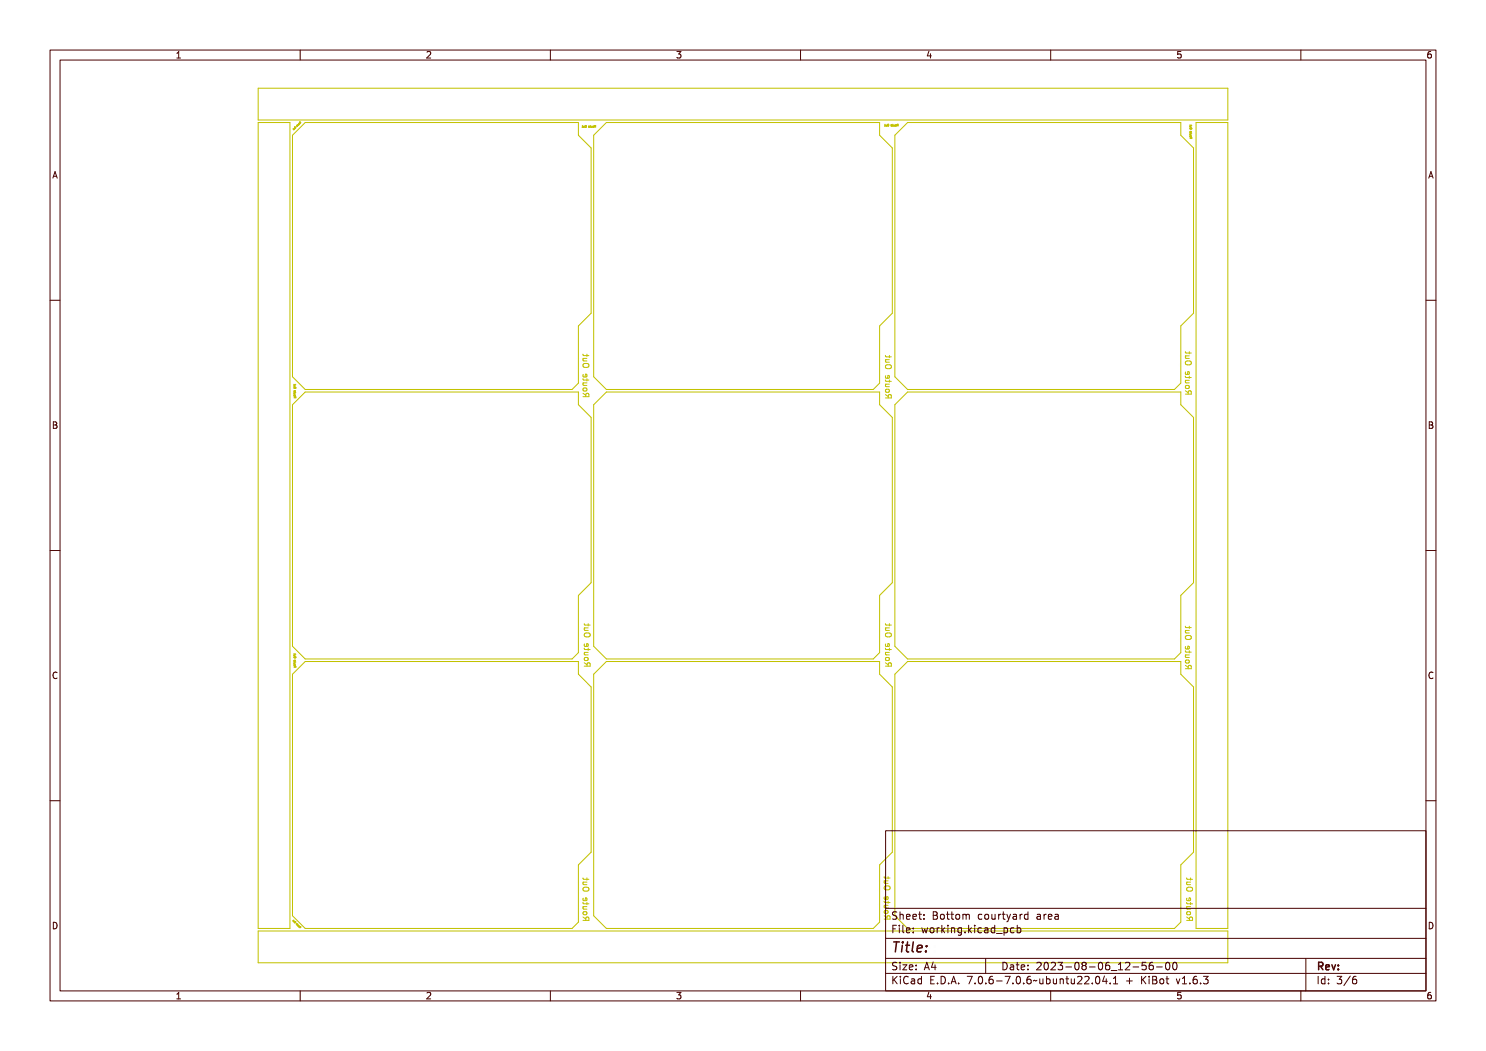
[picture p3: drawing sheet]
<svg xmlns="http://www.w3.org/2000/svg" width="297mm" height="210mm" viewBox="0 0 297 210" stroke-linecap="round" stroke-linejoin="round" font-family="sans-serif">
<defs><g id="words">
<text font-size="2.7" fill="#480000" x="178" y="190.3">Title:</text>
<g font-size="2" fill="#480000">
<text x="178" y="183.7">Sheet: Bottom courtyard area</text>
<text x="178" y="186.5">File: working.kicad_pcb</text>
<text x="178" y="193.9">Size: A4</text>
<text x="178" y="196.6">KiCad E.D.A. 7.0.6-7.0.6~ubuntu22.04.1 + KiBot v1.6.3</text>
<text x="200" y="193.9">Date: 2023-08-06_12-56-00</text>
<text x="263" y="196.6">Id: 3/6</text>
<text x="263" y="193.9">Rev:</text>
</g>
<g font-size="1.7" fill="#480000">
<text x="35" y="11.7">1</text>
<text x="85" y="11.7">2</text>
<text x="135" y="11.7">3</text>
<text x="185" y="11.7">4</text>
<text x="235" y="11.7">5</text>
<text x="285" y="11.7">6</text>
<text x="10.5" y="35.7">A</text>
<text x="285.5" y="35.7">A</text>
<text x="10.5" y="85.6">B</text>
<text x="285.5" y="85.6">B</text>
<text x="10.5" y="135.7">C</text>
<text x="285.5" y="135.7">C</text>
<text x="10.5" y="185.6">D</text>
<text x="285.5" y="185.6">D</text>
<text x="35" y="199.7">1</text>
<text x="85" y="199.7">2</text>
<text x="135" y="199.7">3</text>
<text x="185" y="199.7">4</text>
<text x="235" y="199.7">5</text>
<text x="285" y="199.7">6</text>
</g>
</g></defs>
<g fill="none" stroke="#c2c200" stroke-width=".2">
<path d="M51.6 17.6h193.8v6.4h-193.8zM51.6 24.5h6.4v161h-6.4zM58.6 25.7l.1 .3M58.7 25.7l-.1 .1M58.7 25.7l.2 .1M58.8 25.6l.1 .2M58.8 25.8h.1M58.9 25.8h.1M58.9 25.3v.2l.1 .1M58.9 25.3h.1M59 25.3l.1 .3M59.1 25.6h-.1"/>
<path d="M59.3 25.1h.1M59.4 25.1h.1M59.4 25.1h-.1M59.4 25.1v.2M59.4 24.9l.2 .2M59.5 24.9l-.1 .1M59.6 24.9l.1 .1M59.6 25.1h-.1M59.6 24.8l.1 .1M59.7 25h.1M59.7 24.9h.1M59.8 24.7h.1"/>
<path d="M59.8 24.7v.1M59.8 24.9l-.1 .1M59.8 24.8h.1M59.9 24.4l.1-.1 .2 .2M59.9 24.4h.1M59.9 24.4v.1M59.9 24.5h.1M59.9 24.7h.1M59.9 24.7v.1M60 24.5h.1M60 24.5v.1M60.1 24.4l-.1 .1"/>
<path d="M60.3 24.5l.2-.2v.1l-.1 .3v-.2zM60.4 24.4h.1zM60.6 24.8l.1-.1v.2l.1-.1-.1 .1zM60.9 24.9l.1 .1-.1 .1zM61 25.1h.1v.1l-.1-.1v.2zM61 24.5h54.6v2.5l2.5 2.6v33l-2.5 2.5v11.5l-1.3 1.2h-53.3l-2.5-2.5v-48.3zM61 25.1l.1 .1zM61.3 25.4h.2l-.2 .1zM61.4 25.6l.1-.1v.2l.1-.1-.1 .1zM61.7 25.7l.1 .1-.1 .1zM116.3 25.2h.2M116.4 25.1l-.1 .4"/>
<path d="M116.6 25.2v.3M116.6 25.4h.1M116.8 25.2v.2h-.2M117.6 25.3h.2M117.6 25.2h.2M117.6 25.2v.1M117.8 25.2v.1M117.8 25.3v.1h-.2M117.9 25.2h.1M117.9 25.5h.1M118 25.1l-.1 .4M118.2 25.2v.3"/>
<path d="M118.2 25.4h.1M118.3 25.2v.2h-.1M118.5 25.2v.2M118.5 25.4h.1M118.5 25.2h.2M118.5 25.4h.2M118.5 25.2h.1M118.7 25.2h.1M118.7 25.4h.1M118.7 25.2v.2M118.9 25.2l.2-.1v.4M118.9 25.2v.1"/>
<path d="M118.9 25.3h.2M119 25.3l-.2 .2M119.2 25.1l.2 .1 .1 .3-.2-.2-.1 .2zM119.2 25.2l.2 .1zM119.8 25.2l.1 .3 .1-.3v.3h-.2zM120.2 25.1l.1 .1-.1 .1 .1 .2h-.1zM120.4 25.3h.2v.1h-.1l.1 .1h-.2zM120.5 25.3h.1zM121.1 25.2v.3zM121.2 24.5h54.6v2.5l2.5 2.6v33l-2.5 2.5v11.5l-1.3 1.2h-53.3l-2.5-2.5v-48.3zM121.3 25.2l.1 .3 .1-.3v.3h-.2zM121.7 25.1l.1 .1-.1 .1 .1 .2h-.1z"/>
<path d="M176.8 24.9h.1M176.9 24.8l-.1 .4M177.1 24.9v.3M177.1 25.2h.1M177.2 25.2h.1M177.2 24.9v.3M178.1 25l.1 .1M178.1 25h.1M178.2 25h.1M178.2 25v.2h-.1M178.4 24.9h.1M178.4 24.8v.4"/>
<path d="M178.6 24.9v.3M178.6 25.2h.1M178.8 24.9v.3h-.2M179 25v.2M179 25.2h.1M179 25h.1M179.1 25h.1M179.1 25.2h.1M179.1 25v.2M179.3 25l.2-.2v.4M179.3 25h.1M179.3 25h.2"/>
<path d="M179.4 25l-.1 .2M179.6 24.9h.3v.3l-.2-.1-.1 .1zM179.7 24.9l.1 .1zM180.3 25l.1 .2 .1-.2v.2h-.2zM180.6 24.9l.2 .1h-.1l.1 .2h-.2zM180.9 25h.2v.1h-.2l.2 .1h-.2zM180.9 25l.2 .1zM181.4 24.5h54.6v2.5l2.5 2.6v33l-2.5 2.5v11.5l-1.3 1.2h-53.3l-2.5-2.5v-48.3zM181.6 24.9v.3zM181.8 25l.1 .2 .1-.2v.2h-.2zM182.1 24.9l.2 .1h-.1l.1 .2h-.2zM237.4 27.6l.4-.1-.2 .2 .2 .1h-.4z"/>
<path d="M237.5 25.8h.2zM237.5 27.6l.1 .1zM237.5 26.9h.3v.2h-.3l.2-.1zM237.5 26.6l.3 .1-.3 .1zM237.5 25.4h.3v.2h-.3l.2-.1zM237.5 25.1l.3 .1-.3 .1zM237.5 26.3h.2v.2l.1-.2v.2h-.2zM237.6 26.4v.1zM237.8 25l.4 .1M237.8 27.5l.2 .1M237.8 25h.1M237.8 25.6v.1"/>
<path d="M237.8 26.5v.1M237.8 26.9l.3 .1M237.8 26.6h.1M237.8 26.4h.1M237.8 25.7v.1M237.8 25.2h.3M237.8 27.2v.1M237.8 27.3h.1M237.8 25.2v.2h.3M237.8 26.3v.1M237.8 26.8v.1M237.8 26.6h.4"/>
<path d="M237.8 25.6h.4M237.8 25.6h.1M237.8 25.8h.4M237.9 27.3h.1M237.9 27.1h.1M237.9 27.1l-.1 .1M237.9 25.2h-.1M238 27.5v.2M238 26.2l.1 .1M238 26.2v.2M238 27.5h.2M238 27.5h.1"/>
<path d="M238 27.1l.1 .1M238.1 26.3v.1h-.3M238.1 27.2v.1M238.1 27.3h-.1M238.1 25v.1M238.1 26.5v.2M238.1 26.8h-.3M238.2 27.5h.1M238.2 27.5v.2h-.4M238.2 25.6h.1M238.2 25.6v.1M238.2 25.7v.1"/>
<path d="M239.1 24.5h6.3v161h-6.3zM58.4 79.4l.3-.1-.1 .2 .1 .1h-.4zM58.4 77.6h.3zM58.4 79.4l.1 .1zM58.4 78.7h.3v.2h-.3h.3zM58.4 78.4l.3 .1-.3 .2zM58.4 77.2h.3v.2h-.3l.3-.1zM58.4 76.9l.3 .1-.3 .1zM58.5 78.2l.1-.1v.2l.1-.2v.2l-.2 .1zM58.5 78.2l.1 .1zM58.8 79.3l.1 .1M58.8 79v.1l.2-.1"/>
<path d="M58.8 76.8h.1M58.8 77.5h.1M58.8 78.3v.1M58.8 78.7l.2 .1M58.8 78.6h.2M58.8 78.4h.1M58.8 78.2h.1M58.8 77.5v.1M58.8 77h.2M58.8 76.8l.3 .1M58.8 77.4l.3 .1v.1h-.3M58.8 79h.1"/>
<path d="M58.8 77.1v.1h.2M58.8 78.1v.1M58.8 78.6v.1M58.8 78.4h.3M58.8 78.2h.2M58.8 77.4v.1M58.8 78.6h.1M58.8 77v.1M58.8 78.9h.1M58.8 78.9v.1M58.9 78.9l.1 .1M59 79.3l-.1 .2"/>
<path d="M59 79.3h.1M59 79h.1M59 76.8v.1M59 78.2l-.1-.1v.1M59 78.3v.2M59 78.2h.1M59.1 79.3h.1M59.1 79.3v.2h-.3M115.3 78.9l.4-.1 .1 .2 .6-.3v.1l-.5 .4v.1h.5v.2h-1.2zM115.4 73.2a.54 .54 0 0 1 .7-.1 .54 .54 0 0 1 .1 .6 .62 .62 0 0 1-1-.4zM115.4 73.3a.51 .51 0 0 1 .5-.1 .51 .51 0 0 1 .3 .3 .51 .51 0 0 1-.5 .2 .51 .51 0 0 1-.3-.4zM115.4 79h.3l.1 .3h-.4z"/>
<path d="M115.5 76.9h.9l-.2 .1a.28 .28 0 0 1 .2 .4 .28 .28 0 0 1-.4 .2h-.5v-.2h.6l.2-.2-.2-.1-.6-.1zM115.5 76h.1v.3h.6l.2-.3v.3l-.2 .1h-.6l-.1 .3v-.3h-.2v-.1h.2zM115.5 72.2h.9l-.2 .1a.28 .28 0 0 1 .2 .4 .28 .28 0 0 1-.4 .1h-.5v-.1h.6l.2-.2-.2-.2h-.6zM115.5 71.2h.1v.4l.6-.1 .2-.3v.3l-.2 .2h-.6l-.1 .2v-.2h-.2v-.1h.2zM115.6 75.1l.4-.1v.6a.33 .33 0 0 0 .3-.2 .33 .33 0 0 0-.1-.4 .44 .44 0 0 1 .1 .6 .44 .44 0 0 1-.7 .1 .44 .44 0 0 1 0-.6zM115.7 75.2l.2-.1v.5l-.3-.2zM115.7 78l.5 .1a.29 .29 0 0 1-.3 .3 .29 .29 0 0 1-.2-.4zM116.5 76.5h.8M116.5 71.6h.8M116.5 79.3h1.2l-.1-.7-.5 .1v.6M116.5 70.8l.2 .3h1M116.5 75.7l.2 .2h1"/>
<path d="M116.5 78.6l.6 .4M116.6 74.8l-.1 .4 .2 .1h.6v-.5h-.3l-.1 .5M116.6 76.5v.5h.7M116.6 71.6v.5h.7M116.6 77.6h.6l.1 .4-.7 .1-.1-.2zM116.7 72.7l.6-.1a.39 .39 0 0 1 .4 .4 .39 .39 0 0 1-.4 .4h-.4a.4 .4 0 0 1-.4-.3 .4 .4 0 0 1 .2-.4zM117.3 70.8v.4M117.3 75.7v.4M175.8 79.1h.3l.2 .2 .5-.4v.2l-.5 .3v.2h.5v.1h-1.1zM175.8 73.4a.54 .54 0 0 1 .7-.1 .54 .54 0 0 1 .2 .7 .62 .62 0 0 1-1-.5zM175.8 73.6a.51 .51 0 0 1 .5-.2 .51 .51 0 0 1 .4 .4 .51 .51 0 0 1-.5 .2 .51 .51 0 0 1-.4-.4zM175.9 79.3h.3v.3h-.4z"/>
<path d="M176 77.2h.8l-.1 .1a.28 .28 0 0 1 .1 .3 .28 .28 0 0 1-.3 .2h-.5v-.1h.6l.1-.2-.1-.2h-.6zM176 76.2h.1v.3h.5l.2-.3v.3l-.1 .2h-.6l-.1 .2v-.2h-.3v-.2h.3zM176 72.4h.8l-.1 .2a.28 .28 0 0 1 .1 .3 .28 .28 0 0 1-.3 .2h-.5v-.2h.6l.1-.1-.1-.2h-.6zM176 71.5h.1v.3h.5l.2-.3v.3l-.1 .1h-.6l-.1 .3v-.3h-.3v-.1h.3zM176 75.3l.4-.1v.6a.33 .33 0 0 0 .3-.2 .33 .33 0 0 0-.1-.4 .44 .44 0 0 1 .1 .7 .44 .44 0 0 1-.6 0 .44 .44 0 0 1-.1-.6zM176.1 75.4h.2v.4l-.2-.1zM176.1 78.3h.6a.29 .29 0 0 1-.3 .4 .29 .29 0 0 1-.3-.4zM177 78.8l.5 .4M177 79.5h1.2l-.2-.6-.4 .1-.1 .5M177 71l.1 .3h1.1M177 75.9l.1 .3h1.1M177 76.8h.8"/>
<path d="M177 71.9h.8M177 73l.8-.1a.39 .39 0 0 1 .4 .4 .39 .39 0 0 1-.4 .4h-.4a.39 .39 0 0 1-.4-.2 .39 .39 0 0 1 0-.5zM177 77.9l.5-.1 .3 .4-.3 .2h-.3l-.2-.2zM177 75.1v.3l.1 .2 .6-.1v-.4l-.2-.1-.1 .6M177.1 71.9l-.1 .4 .8 .1M177.1 76.8l-.1 .4 .8 .1M177.8 71v.5M177.8 75.9v.5M235.7 78.4l.4-.1 .1 .2 .6-.4v.2l-.5 .4v.1h.5v.2h-1.2zM235.7 72.7a.54 .54 0 0 1 .8-.2 .54 .54 0 0 1 .1 .7 .62 .62 0 0 1-1-.4zM235.8 72.8a.51 .51 0 0 1 .5-.1 .51 .51 0 0 1 .3 .3 .51 .51 0 0 1-.5 .2 .51 .51 0 0 1-.3-.4zM235.8 78.5h.3l.1 .3h-.5z"/>
<path d="M235.9 76.4h.9l-.2 .1a.28 .28 0 0 1 .2 .4 .28 .28 0 0 1-.4 .2h-.5v-.2h.6l.2-.2-.2-.2h-.6zM235.9 75.5h.1v.3h.6l.2-.3v.3l-.2 .1h-.6l-.1 .3v-.3h-.2v-.1h.2zM235.9 71.7h.9l-.2 .1a.28 .28 0 0 1 .2 .3 .28 .28 0 0 1-.4 .2h-.5v-.1h.6l.2-.2-.2-.2h-.6zM235.9 70.7h.1v.3h.6l.2-.3v.3l-.2 .2h-.6l-.1 .2v-.2h-.2v-.2h.2zM236 74.5h.4v.6a.33 .33 0 0 0 .3-.3 .33 .33 0 0 0-.1-.3 .44 .44 0 0 1 .1 .6 .44 .44 0 0 1-.7 .1 .44 .44 0 0 1 0-.7zM236.1 74.6h.2v.5l-.3-.2zM236.1 77.5l.5 .1a.29 .29 0 0 1-.3 .3 .29 .29 0 0 1-.2-.4zM236.9 78.1l.6 .4M236.9 78.8h1.2l-.1-.7-.5 .1v.6M236.9 70.3l.2 .2h1M236.9 75.2l.2 .2h1M236.9 76h.8"/>
<path d="M236.9 71.1h.8M237 72.3l.7-.2a.39 .39 0 0 1 .4 .4 .39 .39 0 0 1-.4 .4h-.4a.39 .39 0 0 1-.4-.2 .39 .39 0 0 1 .1-.4zM237 77.1l.5-.1 .2 .4-.2 .2h-.4l-.2-.2zM237 74.3l-.1 .3 .2 .2h.5v-.5h-.2l-.1 .5M237 71.1v.5h.7M237 76v.4l.7 .1M237.7 70.3v.4M237.7 75.2v.4M58.5 80.9l2.5-2.6h54.6v2.6l2.5 2.5v33l-2.5 2.6v11.4l-1.3 1.3h-53.3l-2.5-2.6zM118.7 80.9l2.5-2.6h54.6v2.6l2.5 2.5v33l-2.5 2.6v11.4l-1.3 1.3h-53.3l-2.5-2.6zM178.9 80.9l2.5-2.6h54.6v2.6l2.5 2.5v33l-2.5 2.6v11.4l-1.3 1.3h-53.3l-2.5-2.6zM58.4 133.2l.3-.1-.1 .2 .1 .1h-.4z"/>
<path d="M58.4 131.5h.3zM58.4 133.3l.1 .1zM58.4 132.6h.3v.2h-.3l.3-.1zM58.4 132.3l.3 .1-.3 .1zM58.4 131.1h.3v.1l-.3 .1 .3-.1zM58.4 130.8l.3 .1-.3 .1zM58.5 132h.1v.2l.1-.2v.1l-.2 .1zM58.5 132l.1 .2zM58.8 130.6l.3 .1M58.8 132.2h.1M58.8 133.1l.1 .2M58.8 132.5h.2"/>
<path d="M58.8 132.2l.3 .1M58.8 130.9h.2M58.8 131.9v.2h.2v-.2l-.1 .2M58.8 130.9v.1l.2 .1M58.8 132.5v.1h.2M58.8 133v-.2h.2v.2M58.8 133h.1M58.8 132.5h.1M58.8 130.9h.1M59 133.2l-.1 .1M59 133.1h.1M59 133.1v.1"/>
<path d="M59 133h-.1M59 130.6v.2M59 132.2v.1M59.1 133.1v.1M59.1 133.2v.1h-.3M61 132.2h54.6v2.5l2.5 2.6v33l-2.5 2.5v11.5l-1.3 1.2h-53.3l-2.5-2.5v-48.3zM115.6 132.7l.3-.1 .2 .3 .5-.4v.2l-.5 .3v.2h.5v.1h-1.1zM115.6 127a.54 .54 0 0 1 .7-.1 .54 .54 0 0 1 .2 .7 .62 .62 0 0 1-1-.5zM115.6 127.2a.51 .51 0 0 1 .5-.2 .51 .51 0 0 1 .4 .4 .51 .51 0 0 1-.5 .2 .51 .51 0 0 1-.4-.4zM115.7 132.9h.3v.3h-.4zM115.8 130.7h.8l-.1 .2a.28 .28 0 0 1 .1 .3 .28 .28 0 0 1-.3 .2h-.5v-.1h.6l.1-.2-.1-.2h-.6zM115.8 129.8h.1v.3h.5l.2-.3v.3l-.1 .2h-.6l-.1 .2v-.2h-.3v-.2h.3z"/>
<path d="M115.8 126h.8l-.1 .2a.28 .28 0 0 1 .1 .3 .28 .28 0 0 1-.3 .2h-.5v-.2h.6l.1-.1-.1-.2h-.6zM115.8 125.1h.1v.3h.5l.2-.3v.3l-.1 .1h-.6l-.1 .3v-.3h-.3v-.1h.3zM115.9 128.9l.3-.1v.6a.33 .33 0 0 0 .3-.2 .33 .33 0 0 0-.1-.4 .44 .44 0 0 1 .1 .7 .44 .44 0 0 1-.6 0 .44 .44 0 0 1 0-.6zM115.9 129l.2-.1v.5l-.2-.1zM115.9 131.9h.6a.29 .29 0 0 1-.3 .4 .29 .29 0 0 1-.3-.4zM116.8 133.1h1.2l-.2-.6h-.4l-.1 .6M116.8 132.4l.5 .4M116.8 124.6l.1 .3h1.1M116.8 129.5l.1 .3h1.1M116.8 130.4h.8M116.8 125.5h.8M116.8 128.7v.3l.1 .2 .6-.1v-.4l-.2-.1-.1 .6"/>
<path d="M116.9 130.4l-.1 .4 .8 .1M116.9 131.4h.5l.1 .5h-.6l-.1-.1zM116.9 125.5l-.1 .4 .8 .1M116.9 126.5h.7a.39 .39 0 0 1 .4 .4 .39 .39 0 0 1-.4 .4h-.4a.4 .4 0 0 1-.4-.3 .4 .4 0 0 1 .1-.5zM117.6 124.6v.5M117.6 129.5v.5M118.7 134.7l2.5-2.5h54.6v2.5l2.5 2.6v33l-2.5 2.5v11.5l-1.3 1.2h-53.3l-2.5-2.5zM175.8 132.7l.3-.1 .2 .3 .5-.4v.2l-.5 .3v.2h.5v.1h-1.1zM175.8 127a.54 .54 0 0 1 .7-.1 .54 .54 0 0 1 .2 .7 .62 .62 0 0 1-1-.5zM175.8 127.2a.51 .51 0 0 1 .5-.2 .51 .51 0 0 1 .4 .4 .51 .51 0 0 1-.5 .2 .51 .51 0 0 1-.4-.4zM175.9 132.9h.3v.3h-.4zM176 130.7h.8l-.1 .2a.28 .28 0 0 1 .1 .3 .28 .28 0 0 1-.3 .2h-.5v-.1h.6l.1-.2-.1-.2h-.6z"/>
<path d="M176 129.8h.1v.3h.5l.2-.3v.3l-.1 .2h-.6l-.1 .2v-.2h-.3v-.2h.3zM176 126h.8l-.1 .2a.28 .28 0 0 1 .1 .3 .28 .28 0 0 1-.3 .2h-.5v-.2h.6l.1-.1-.1-.2h-.6zM176 125.1h.1v.3h.5l.2-.3v.3l-.1 .1h-.6l-.1 .3v-.3h-.3v-.1h.3zM176 128.9l.4-.1v.6a.33 .33 0 0 0 .3-.2 .33 .33 0 0 0-.1-.4 .44 .44 0 0 1 .1 .7 .44 .44 0 0 1-.6 0 .44 .44 0 0 1-.1-.6zM176.1 129l.2-.1v.5l-.2-.1zM176.1 131.9h.6a.29 .29 0 0 1-.3 .4 .29 .29 0 0 1-.3-.4zM177 133.1h1.2l-.2-.6h-.4l-.1 .6M177 124.6l.1 .3h1.1M177 129.5l.1 .3h1.1M177 130.4h.8M177 125.5h.8M177 132.4l.5 .4"/>
<path d="M177 126.6l.8-.1a.39 .39 0 0 1 .4 .4 .39 .39 0 0 1-.4 .4h-.4a.39 .39 0 0 1-.4-.2 .39 .39 0 0 1 0-.5zM177 128.7v.3l.1 .2 .6-.1v-.4l-.2-.1-.1 .6M177 131.5l.5-.1 .3 .4-.3 .2h-.3l-.2-.2zM177.1 125.5l-.1 .4 .8 .1M177.1 130.4l-.1 .4 .8 .1M177.8 124.6v.5M177.8 129.5v.5M178.9 134.7l2.5-2.5h54.6v2.5l2.5 2.6v33l-2.5 2.5v11.5l-1.3 1.2h-53.3l-2.5-2.5zM235.7 133.2h.4l.1 .2 .6-.4v.2l-.5 .3v.2h.5v.1h-1.2zM235.7 127.5a.54 .54 0 0 1 .8-.1 .54 .54 0 0 1 .1 .7 .62 .62 0 0 1-1-.5zM235.8 127.7a.51 .51 0 0 1 .5-.2 .51 .51 0 0 1 .3 .4 .51 .51 0 0 1-.5 .2 .51 .51 0 0 1-.3-.4zM235.8 133.4h.3l.1 .3h-.5z"/>
<path d="M235.9 131.3h.9l-.2 .1a.28 .28 0 0 1 .2 .3 .28 .28 0 0 1-.4 .2h-.5v-.1h.6l.2-.2-.2-.2h-.6zM235.9 130.3h.1v.3h.6l.2-.3v.3l-.2 .2h-.6l-.1 .2v-.2h-.2v-.2h.2zM235.9 126.5h.9l-.2 .2a.28 .28 0 0 1 .2 .3 .28 .28 0 0 1-.4 .2h-.5v-.2h.6l.2-.1-.2-.2h-.6zM235.9 125.6h.1v.3h.6l.2-.3v.3l-.2 .1-.6 .1-.1 .2v-.2h-.2v-.2h.2zM236 129.4l.4-.1v.6a.33 .33 0 0 0 .3-.2 .33 .33 0 0 0-.1-.4 .44 .44 0 0 1 .1 .7 .44 .44 0 0 1-.7 0 .44 .44 0 0 1 0-.6zM236.1 129.5h.2v.4l-.3-.1zM236.1 132.4h.5a.29 .29 0 0 1-.3 .4 .29 .29 0 0 1-.2-.4zM236.9 133.6h1.2l-.1-.6-.5 .1v.5M236.9 125.1l.2 .3h1M236.9 130l.2 .3h1M236.9 132.9l.6 .4M236.9 130.9h.8"/>
<path d="M236.9 126h.8M237 127.2l.7-.2a.39 .39 0 0 1 .4 .4 .39 .39 0 0 1-.4 .4h-.4a.39 .39 0 0 1-.4-.2 .39 .39 0 0 1 .1-.4zM237 129.2l-.1 .3 .2 .2 .5-.1v-.4l-.2-.1-.1 .6M237 132l.5-.1 .2 .4-.2 .2h-.4l-.2-.2zM237 126v.4l.7 .1M237 130.9v.4l.7 .1M237.7 125.1v.5M237.7 130v.5M115.4 177.8a.54 .54 0 0 1 .7-.1 .54 .54 0 0 1 .1 .7 .62 .62 0 0 1-1-.5zM115.4 178a.51 .51 0 0 1 .5-.2 .51 .51 0 0 1 .3 .4 .51 .51 0 0 1-.5 .2 .51 .51 0 0 1-.3-.4zM115.5 176.8h.9l-.2 .2a.28 .28 0 0 1 .2 .3 .28 .28 0 0 1-.4 .2h-.5v-.2h.6l.2-.1-.2-.2h-.6zM115.5 175.9h.1v.3h.6l.2-.3v.3l-.2 .1h-.6l-.1 .3v-.3h-.2v-.1h.2z"/>
<path d="M115.6 179.7l.4-.1v.6a.33 .33 0 0 0 .3-.2 .33 .33 0 0 0-.1-.4 .44 .44 0 0 1 .1 .7 .44 .44 0 0 1-.7 0 .44 .44 0 0 1 0-.6zM115.7 179.8l.2-.1v.5l-.3-.1zM116.5 176.3h.8M116.5 175.4l.2 .3h1M116.6 179.5l-.1 .3 .2 .2 .6-.1v-.4l-.3-.1-.1 .6M116.6 177.4l.7-.1a.39 .39 0 0 1 .4 .4 .39 .39 0 0 1-.4 .4h-.4a.39 .39 0 0 1-.3-.2 .39 .39 0 0 1 0-.5zM116.6 176.3v.4l.7 .1M117.3 175.4v.5M175.5 177.6a.54 .54 0 0 1 .8-.2 .54 .54 0 0 1 .1 .7 .62 .62 0 0 1-1-.4zM175.6 177.7a.51 .51 0 0 1 .5-.1 .51 .51 0 0 1 .3 .3 .51 .51 0 0 1-.5 .2 .51 .51 0 0 1-.3-.4zM175.7 176.6h.9l-.2 .1a.28 .28 0 0 1 .2 .3 .28 .28 0 0 1-.4 .2h-.5v-.1h.6l.2-.2-.2-.2h-.6zM175.7 175.6h.1v.3h.6l.2-.3v.3l-.2 .2h-.6l-.1 .2v-.2h-.2v-.2h.2z"/>
<path d="M175.8 179.4h.4v.6a.33 .33 0 0 0 .3-.3 .33 .33 0 0 0-.1-.3 .44 .44 0 0 1 .1 .6 .44 .44 0 0 1-.7 .1 .44 .44 0 0 1 0-.7zM175.9 179.6l.2-.1v.5l-.3-.2zM176.7 175.2l.2 .2h1M176.7 176h.8M176.8 177.2l.7-.2a.39 .39 0 0 1 .4 .4 .39 .39 0 0 1-.4 .4h-.4a.39 .39 0 0 1-.3-.2 .39 .39 0 0 1 0-.4zM176.8 179.2l-.1 .4 .2 .1h.5v-.5h-.2l-.1 .5M176.8 176v.5h.7M177.5 175.2v.4M236 177.8a.54 .54 0 0 1 .7-.1 .54 .54 0 0 1 .2 .7 .62 .62 0 0 1-1-.5zM236 178a.51 .51 0 0 1 .5-.2 .51 .51 0 0 1 .4 .4 .51 .51 0 0 1-.5 .2 .51 .51 0 0 1-.4-.4zM236.2 176.8h.8l-.1 .2a.28 .28 0 0 1 .1 .3 .28 .28 0 0 1-.3 .2h-.5v-.2h.6l.1-.1-.1-.2h-.6zM236.2 175.9h.1v.3h.5l.2-.3v.3l-.1 .1h-.6l-.1 .3v-.3h-.3v-.1h.3z"/>
<path d="M236.2 179.7l.4-.1v.6a.33 .33 0 0 0 .3-.2 .33 .33 0 0 0-.1-.4 .44 .44 0 0 1 .1 .7 .44 .44 0 0 1-.6 0 .44 .44 0 0 1-.1-.6zM236.3 179.8l.2-.1v.5l-.2-.1zM237.2 175.4l.1 .3h1.1M237.2 176.3h.8M237.2 177.4l.8-.1a.39 .39 0 0 1 .4 .4 .39 .39 0 0 1-.4 .4h-.4a.39 .39 0 0 1-.4-.2 .39 .39 0 0 1 0-.5zM237.2 179.5v.3l.1 .2 .6-.1v-.4l-.2-.1-.1 .6M237.3 176.3l-.1 .4 .8 .1M238 175.4v.5M51.6 186h193.8v6.4h-193.8zM58.5 184h.1M58.6 184h.1M58.6 183.9h.1"/>
<path d="M58.7 184.1h.1M58.8 183.8l-.2 .2M58.8 184l-.1 .1M58.9 184.1h-.2M58.9 184.4h.1M59.2 184.7h.1M59.3 184.7v.1M59.3 184.6v.1M59.3 184.6h.1M59.3 184.8h.1M59.4 184.6h.1M59.4 184.6l-.1 .2"/>
<path d="M59.5 184.7v.1M59.5 185h.1M59.6 184.7l-.2 .1M59.6 184.8l-.1 .2M59.7 184.9l-.1 .1M59.7 185v.2M59.7 185.2h.1M59.8 185h.1M59.8 185h-.1M59.8 185.3l.3 .1h-.1v.1zM59.8 185l.1 .1M59.9 185.1h.1"/>
<path d="M59.9 185.1l-.1 .1M59.9 185.3v.1zM60 185.2h.1M60 185.2v.1M60 185.3h-.2M60.1 185.2h.1l-.2 .2M60.2 185l.2 .1-.1-.2 .1 .2-.1 .1zM60.4 184.8l.2 .1h-.2zM60.6 184.6l.1 .2h-.1zM60.7 184.7h.1M60.8 184.3l.2 .2zM61 184.2l.2 .1-.1-.2 .1 .2-.1 .1z"/>
<path d="M61.2 184l.2 .1h-.2zM115.3 183.5l.4-.1 .1 .3 .6-.4v.2l-.5 .3v.2h.5v.1h-1.2zM115.4 183.7h.3l.1 .3h-.4zM115.5 181.5h.9l-.2 .2a.28 .28 0 0 1 .2 .3 .28 .28 0 0 1-.4 .2h-.5v-.1h.6l.2-.2-.2-.2h-.6zM115.5 180.6h.1v.3h.6l.2-.3v.3l-.2 .2h-.6l-.1 .2v-.2h-.2v-.2h.2zM115.7 182.7h.5a.29 .29 0 0 1-.3 .4 .29 .29 0 0 1-.2-.4zM116.5 183.9h1.2l-.1-.6h-.5v.6M116.5 181.2h.8M116.5 180.3l.2 .3h1M116.5 183.2l.6 .4M116.6 182.3l.5-.1 .2 .4-.2 .2h-.4l-.2-.2zM116.6 181.2v.4l.7 .1"/>
<path d="M117.3 180.3v.5M175.5 183.3l.4-.1 .1 .2 .6-.4v.2l-.5 .4v.1h.5v.2h-1.2zM175.6 183.4h.3l.1 .3h-.5zM175.7 181.3h.9l-.2 .1a.28 .28 0 0 1 .2 .4 .28 .28 0 0 1-.4 .2h-.5v-.2h.6l.2-.2-.2-.2h-.6zM175.7 180.4h.1v.3h.6l.2-.3v.3l-.2 .1h-.6l-.1 .3v-.3h-.2v-.1h.2zM175.9 182.4l.5 .1a.29 .29 0 0 1-.3 .3 .29 .29 0 0 1-.2-.4zM176.7 183l.6 .4M176.7 183.7h1.2M176.7 180.1l.2 .2h1M176.7 180.9h.8M176.8 180.9v.5h.7M177.4 182l-.5-.1-.2 .2 .2 .4 .5-.1"/>
<path d="M177.5 183l-.2 .2v.5M177.5 180.1v.4M236 183.5l.3-.1 .2 .3 .5-.4v.2l-.5 .3v.2h.5v.1h-1.1zM236.1 183.7h.3v.3h-.4zM236.2 181.5h.8l-.1 .2a.28 .28 0 0 1 .1 .3 .28 .28 0 0 1-.3 .2h-.5v-.1h.6l.1-.2-.1-.2h-.6zM236.2 180.6h.1v.3h.5l.2-.3v.3l-.1 .2h-.6l-.1 .2v-.2h-.3v-.2h.3zM236.3 182.7h.6a.29 .29 0 0 1-.3 .4 .29 .29 0 0 1-.3-.4zM237.2 183.2l.5 .4M237.2 183.9h1.2l-.2-.6h-.4l-.1 .6M237.2 180.3l.1 .3h1.1M237.2 181.2h.8M237.2 182.3l.5-.1 .3 .4-.3 .2h-.3l-.2-.2z"/>
<path d="M237.3 181.2l-.1 .4 .8 .1M238 180.3v.5"/>
<circle cx="60.6" cy="24.6" r=".11"/>
<circle cx="60.6" cy="24.7" r=".07"/>
<circle cx="61.3" cy="25.4" r=".13"/>
<circle cx="117" cy="25.3" r=".18"/>
<circle cx="119.6" cy="25.4" r=".14"/>
<circle cx="119.6" cy="25.4" r=".1"/>
<circle cx="121.1" cy="25.3" r=".17"/>
<circle cx="177.5" cy="25" r=".18"/>
<circle cx="180.1" cy="25.1" r=".14"/>
<circle cx="180.1" cy="25.1" r=".1"/>
<circle cx="181.5" cy="25.1" r=".17"/>
<circle cx="237.6" cy="25.9" r=".17"/>
<circle cx="237.6" cy="27.3" r=".1"/>
<circle cx="237.6" cy="27.3" r=".14"/>
<circle cx="58.5" cy="77.7" r=".17"/>
<circle cx="58.6" cy="79.1" r=".1"/>
<circle cx="58.6" cy="79.2" r=".14"/>
<circle cx="115.9" cy="78.2" r=".43"/>
<circle cx="176.4" cy="78.5" r=".43"/>
<circle cx="236.3" cy="77.7" r=".43"/>
<circle cx="58.5" cy="131.5" r=".17"/>
<circle cx="58.6" cy="133" r=".1"/>
<circle cx="58.6" cy="133" r=".14"/>
<circle cx="59" cy="131.3" r=".18"/>
<circle cx="116.2" cy="132.1" r=".43"/>
<circle cx="176.4" cy="132.1" r=".43"/>
<circle cx="236.3" cy="132.6" r=".43"/>
<circle cx="59" cy="184.3" r=".13"/>
<circle cx="60.1" cy="185.2" r=".11"/>
<circle cx="60.2" cy="185.2" r=".07"/>
<circle cx="60.9" cy="184.4" r=".13"/>
<circle cx="115.9" cy="182.9" r=".43"/>
<circle cx="176.1" cy="182.6" r=".43"/>
<circle cx="236.6" cy="182.9" r=".43"/>
</g>
<g fill="none" stroke="#480000" stroke-width=".2">
<path d="M10 10h277v190h-277zM12 12h273v186h-273zM60 10v2M110 10v2M160 10v2M210 10v2M260 10v2M10 60h2M285 60h2M10 110h2M285 110h2M10 160h2"/>
<path d="M285 160h2M177 166h108v32h-108zM60 198v2M110 198v2M160 198v2M177 181.5h108M177 187.5h108M177 191.5h108M177 194.5h108M178.1 195.2h.2v.6l.6-.6h.3l-.6 .6 .6 .8h-.2l-.5-.7-.2 .2v.5h-.2zM178.2 185h.9v.2h-.7v.4h.6v.2h-.6v.7h-.2zM178.3 182.4l.5-.1h.2v.2a.31 .31 0 0 0-.5-.1 .31 .31 0 0 0 0 .5 .5 .5 0 0 1 .6 .6 .5 .5 0 0 1-.8 .2l-.1-.2a.34 .34 0 0 0 .4 .1 .34 .34 0 0 0 .1-.5 .47 .47 0 0 1-.5-.2 .47 .47 0 0 1 .1-.5z"/>
<path d="M178.3 192.5l.5-.1h.2v.2a.31 .31 0 0 0-.5-.1 .31 .31 0 0 0 0 .5 .5 .5 0 0 1 .6 .6 .5 .5 0 0 1-.8 .2l-.1-.2a.34 .34 0 0 0 .4 .1 .34 .34 0 0 0 .1-.5 .47 .47 0 0 1-.5-.2 .47 .47 0 0 1 .1-.5zM179.4 182.2h.2v.6a.35 .35 0 0 1 .4-.1 .35 .35 0 0 1 .2 .4v.6h-.2v-.8h-.4v.8h-.2zM179.5 185.4h.4v.9h.4v.2h-.9v-.2h.3v-.8h-.2zM179.5 192.8h.4v.9h.4v.1h-.9v-.1h.3v-.8h-.2zM179.5 195.6h.4v.9h.4v.1h-.9v-.1h.3v-.8h-.2zM179.7 184.9h.2v.3h-.2zM179.7 192.3h.2v.3h-.2zM179.7 195.1h.2v.3h-.2zM180.6 184.9h.4v1.3l.4 .1v.2l-.5-.2v-1.2h-.3zM180.6 192.8h.8l-.6 .9h.6v.1h-.8l.6-.9h-.6zM180.7 182.8l.1-.1a.49 .49 0 0 1 .5 0 .49 .49 0 0 1 .2 .5h-.8a.42 .42 0 0 0 .3 .4 .42 .42 0 0 0 .4-.1 .47 .47 0 0 1-.4 .3 .47 .47 0 0 1-.4-.3zM180.7 195.4a.4 .4 0 0 1 .4-.3 .4 .4 0 0 1 .4 .3 .56 .56 0 0 0-.8 .4 .56 .56 0 0 0 .5 .7l.3-.1a.43 .43 0 0 1-.5 .3 .43 .43 0 0 1-.4-.4v-.6z"/>
<path d="M180.8 182.9l.4-.1 .1 .3h-.6zM181.8 195.6l.3-.1a.43 .43 0 0 1 .5 .5v.6h-.1v-.1a.38 .38 0 0 1-.5 .2 .38 .38 0 0 1-.2-.5 .38 .38 0 0 1 .4-.2h.3a.35 .35 0 0 0-.3-.4 .35 .35 0 0 0-.4 .2zM181.9 182.8l.1-.1a.49 .49 0 0 1 .5 0 .49 .49 0 0 1 .2 .5h-.8a.42 .42 0 0 0 .3 .4 .42 .42 0 0 0 .5-.1 .47 .47 0 0 1-.5 .3 .47 .47 0 0 1-.4-.3zM181.9 185.5l.1-.1a.49 .49 0 0 1 .5 0 .49 .49 0 0 1 .2 .5h-.8a.42 .42 0 0 0 .3 .4 .42 .42 0 0 0 .5-.1 .47 .47 0 0 1-.5 .3 .47 .47 0 0 1-.4-.3zM181.9 192.9l.1-.1a.49 .49 0 0 1 .5 0 .49 .49 0 0 1 .2 .5h-.8a.42 .42 0 0 0 .3 .4 .42 .42 0 0 0 .5-.1 .47 .47 0 0 1-.5 .3 .47 .47 0 0 1-.4-.3zM182 196.2l.5-.1a.31 .31 0 0 1-.2 .4 .31 .31 0 0 1-.4-.1zM182 182.9l.4-.1 .1 .3h-.6zM182 185.6l.4-.1 .1 .3h-.6zM182 193l.4-.1 .1 .3h-.6zM183 195.7l.4-.2 .2 .2v-.6h.2v1.5h-.2v-.1a.42 .42 0 0 1-.5 .1 .42 .42 0 0 1-.2-.5zM183.2 195.8l.1-.1a.4 .4 0 0 1 .3 .4 .4 .4 0 0 1-.3 .4l-.2-.2zM183.2 182.3h.2v.4h.4v.1h-.4v.7l.4 .1v.1h-.4l-.1-.1-.1-.8h-.3v-.1h.3z"/>
<path d="M183.3 185.4h.2v.3h-.2zM183.3 186.2h.2v.3h-.2zM183.3 192.8h.2v.3h-.2zM183.3 193.6h.2v.2h-.2zM184.5 182.7h.2v.3h-.2zM184.5 183.5h.2v.2h-.2zM185.2 185.4h.2l.2 .8 .1-.5h.2l.2 .5 .1-.8h.2l-.2 1.1h-.2l-.2-.7-.2 .7h-.1zM185.4 195.2h.9v.2h-.7v.4h.6v.2h-.6v.5h.7v.1h-.9zM185.7 192.4h.2l.5 1.4h-.2l-.1-.3h-.5l-.1 .3h-.2zM185.8 192.6l.2 .7h-.4zM186.6 182.3h.4a.35 .35 0 0 1 .5 .2 .35 .35 0 0 1-.3 .5 .41 .41 0 0 1 .3 .5 .41 .41 0 0 1-.5 .2h-.4zM186.8 183.1h.2a.27 .27 0 0 1 .3 .2 .27 .27 0 0 1-.3 .3h-.2z"/>
<path d="M186.8 182.5h.2a.23 .23 0 0 1 .3 .2 .23 .23 0 0 1-.3 .2h-.2zM186.8 185.6l.1-.1a.39 .39 0 0 1 .4 .4 .39 .39 0 0 1-.4 .4l-.1-.2zM186.9 196.4h.2v.2h-.2zM187.1 192.4h.2v.9h.2v.2h-.2v.3h-.2v-.3h-.6zM187.1 192.6v.7h-.4zM187.8 195.2a.76 .76 0 0 1 .9 .7 .76 .76 0 0 1-.9 .7zM188 195.4a.57 .57 0 0 1 .5 .5 .57 .57 0 0 1-.5 .6zM188 185.4h.2v.2v-.1a.29 .29 0 0 1 .3-.2 .29 .29 0 0 1 .3 .3 .37 .37 0 0 0-.5-.1 .37 .37 0 0 0-.1 .4v.6h-.2zM188 182.9l.1-.1a.39 .39 0 0 1 .4 .4 .39 .39 0 0 1-.4 .4l-.1-.2zM189.1 184.9h.1v.9l.5-.4h.2l-.4 .4 .5 .7h-.2l-.4-.6-.2 .1v.5h-.1zM189.2 182.3h.2v.4h.4v.1h-.4v.7l.4 .1v.1h-.4l-.1-.1-.1-.8h-.2v-.1h.2zM189.3 196.4h.3v.2h-.3z"/>
<path d="M190.3 185.4h.4v.9h.4v.2h-.9v-.2h.4v-.8h-.3zM190.5 182.3h.1v.4h.4v.1h-.4v.7l.4 .1v.1h-.4l-.1-.1v-.8h-.3v-.1h.3zM190.5 195.2h.3l.4 1.4h-.2l-.1-.3h-.5l-.1 .3h-.2zM190.6 184.9h.1v.3h-.1zM190.6 195.4l.2 .7h-.4zM191.4 185.4h.2v.1a.35 .35 0 0 1 .4-.1 .35 .35 0 0 1 .3 .4v.7h-.2l-.1-.9h-.3l-.1 .9h-.2zM191.6 182.9l.1-.1a.39 .39 0 0 1 .4 .4 .39 .39 0 0 1-.4 .4l-.1-.2zM191.7 196.4h.3v.2h-.3zM192.5 182.7l.6 .1 .3-.1 .1 1h-.1l-.1-.9-.2 .1v.8h-.1l-.2-.9-.1 .9h-.2zM192.7 185.5l.3-.2 .3 .2v-.1h.2v1a.53 .53 0 0 1-.8 .4v-.2a.36 .36 0 0 0 .4 .1 .36 .36 0 0 0 .2-.4l-.1 .1a.53 .53 0 0 1-.7-.3 .53 .53 0 0 1 .2-.6zM192.8 185.6l.1-.1a.39 .39 0 0 1 .4 .4 .39 .39 0 0 1-.4 .4l-.1-.2zM193.8 195.2h.9l-.5 1.4h-.2l.5-1.2h-.7z"/>
<path d="M194.1 186.2h.3v.3h-.3zM195.1 184.9h.2v.9l.4-.4h.3l-.5 .4 .5 .7h-.2l-.4-.6-.1 .1v.5h-.2zM195.2 182.8a.39 .39 0 0 1 .4-.2 .39 .39 0 0 1 .3 .3 .4 .4 0 0 0-.6 0 .4 .4 0 0 0 0 .6 .4 .4 0 0 0 .6 0 .45 .45 0 0 1-.6 .3 .45 .45 0 0 1-.3-.6zM195.3 196.4h.3v.2h-.3zM196.3 185.4h.5v.9h.3v.2h-.9v-.2h.4v-.8h-.3zM196.3 195.4a.57 .57 0 0 1 .7 0 .57 .57 0 0 1 .1 .8 .5 .5 0 0 1-.6 .5 .5 .5 0 0 1-.3-.8zM196.4 182.9l.1-.1a.39 .39 0 0 1 .4 .4 .39 .39 0 0 1-.4 .4l-.1-.2zM196.5 195.4a.61 .61 0 0 1 .4 1l-.1 .1a.61 .61 0 0 1-.4-1zM196.6 184.9h.2v.3h-.2zM197 191.5v3M197.4 182.7h.2v.8l.2 .1 .3-.2v-.7h.2v1h-.2v-.1a.35 .35 0 0 1-.4 .2 .35 .35 0 0 1-.3-.5zM197.6 185.5a.39 .39 0 0 1 .4-.2 .39 .39 0 0 1 .3 .3 .4 .4 0 0 0-.6 0 .4 .4 0 0 0 0 .6 .4 .4 0 0 0 .6 0 .45 .45 0 0 1-.6 .3 .45 .45 0 0 1-.3-.6z"/>
<path d="M197.7 196.4h.3v.2h-.3zM198.7 185.4l.2-.1a.43 .43 0 0 1 .6 .5v.7h-.2v-.2a.38 .38 0 0 1-.5 .2 .38 .38 0 0 1-.2-.5 .38 .38 0 0 1 .5-.2h.2a.35 .35 0 0 0-.3-.4 .35 .35 0 0 0-.3 .2zM198.7 195.4a.38 .38 0 0 1 .4-.3 .38 .38 0 0 1 .3 .3 .43 .43 0 0 0-.5 0 .43 .43 0 0 0-.1 .5 .46 .46 0 0 1 .7 .1 .46 .46 0 0 1-.2 .6 .46 .46 0 0 1-.7-.2zM198.8 182.7h.2v.2v-.1a.29 .29 0 0 1 .4-.2 .29 .29 0 0 1 .2 .3 .37 .37 0 0 0-.4-.1 .37 .37 0 0 0-.2 .4v.5h-.2zM198.8 186l.5-.1a.31 .31 0 0 1-.1 .4 .31 .31 0 0 1-.4-.1zM199.9 185.5l.3-.2 .3 .2v-.6h.2v1.6h-.2v-.2a.42 .42 0 0 1-.5 .1 .42 .42 0 0 1-.2-.5zM200 196h.5v.2h-.5zM200 185.6l.1-.1a.39 .39 0 0 1 .4 .4 .39 .39 0 0 1-.4 .4l-.1-.2zM200.1 182.3h.2v.4h.4v.1h-.4v.7l.4 .1v.1h-.4l-.2-.1v-.8h-.3v-.1h.3zM200.1 192.4a.76 .76 0 0 1 1 .7 .76 .76 0 0 1-1 .7zM200.3 192.6a.57 .57 0 0 1 .6 .5 .57 .57 0 0 1-.6 .6zM200.9 186.8l1.2 .1z"/>
<path d="M201 182.7h.2l.3 .8 .3-.8h.2l-.3 .7a.68 .68 0 0 1-.7 .8l.4-.5zM201 195.2h.9l-.5 1.4h-.2l.5-1.2h-.7zM201.4 192.8l.3-.1a.43 .43 0 0 1 .5 .5v.6h-.1v-.1a.38 .38 0 0 1-.5 .2 .38 .38 0 0 1-.2-.5 .38 .38 0 0 1 .4-.2h.3a.35 .35 0 0 0-.3-.4 .35 .35 0 0 0-.4 .2zM201.6 193.4l.5-.1a.31 .31 0 0 1-.2 .4 .31 .31 0 0 1-.4-.1zM202.2 185.4h.2v.1a.53 .53 0 0 1 .8 .3 .53 .53 0 0 1-.6 .7l-.2-.2v.6h-.2zM202.3 182.7l.3-.1a.43 .43 0 0 1 .5 .5v.6h-.2v-.1a.38 .38 0 0 1-.5 .2 .38 .38 0 0 1-.2-.5 .38 .38 0 0 1 .5-.2h.2a.35 .35 0 0 0-.2-.4 .35 .35 0 0 0-.4 .2zM202.4 183.3l.5-.1a.31 .31 0 0 1-.1 .4 .31 .31 0 0 1-.4-.1zM202.5 185.6l.1-.1a.4 .4 0 0 1 .4 .4 .4 .4 0 0 1-.4 .4l-.2-.2zM202.5 196.4h.3v.2h-.3zM202.8 192.4h.2v.4h.4v.1h-.4v.7l.4 .1v.1h-.4l-.2-.1v-.8h-.3v-.1h.3zM203.5 195.4a.57 .57 0 0 1 .8 0 .57 .57 0 0 1 0 .8 .5 .5 0 0 1-.6 .5 .5 .5 0 0 1-.3-.8zM203.6 185.5a.39 .39 0 0 1 .4-.2 .39 .39 0 0 1 .3 .3 .4 .4 0 0 0-.5 0 .4 .4 0 0 0 0 .6 .4 .4 0 0 0 .5 0 .45 .45 0 0 1-.6 .3 .45 .45 0 0 1-.2-.6z"/>
<path d="M203.6 182.7h.2v.2l.1-.1a.29 .29 0 0 1 .3-.2 .29 .29 0 0 1 .2 .3 .37 .37 0 0 0-.4-.1 .37 .37 0 0 0-.2 .4v.5h-.2zM203.7 195.4a.61 .61 0 0 1 .4 1l-.1 .1a.61 .61 0 0 1-.3-1zM203.9 192.9l.1-.1a.49 .49 0 0 1 .5 0 .49 .49 0 0 1 .2 .5h-.8a.42 .42 0 0 0 .3 .4 .42 .42 0 0 0 .5-.1 .47 .47 0 0 1-.5 .3 .47 .47 0 0 1-.4-.3zM204 193l.4-.1 .1 .3h-.6zM204.7 184.9h.1v.6a.53 .53 0 0 1 .8 .3 .53 .53 0 0 1-.6 .7l-.2-.2v.2h-.1zM204.7 182.8l.3-.2 .3 .2v-.6h.2v1.5h-.2v-.1a.42 .42 0 0 1-.5 .1 .42 .42 0 0 1-.2-.5zM204.8 182.9l.1-.1a.4 .4 0 0 1 .4 .4 .4 .4 0 0 1-.4 .4l-.1-.2zM204.9 185.6l.1-.1a.39 .39 0 0 1 .4 .4 .39 .39 0 0 1-.4 .4l-.1-.2zM204.9 196.4h.3v.2h-.3zM205.3 192.8h.2v.3h-.2zM205.3 193.6h.2v.2h-.2zM205.9 195.4a.38 .38 0 0 1 .4-.3 .38 .38 0 0 1 .3 .3 .43 .43 0 0 0-.5 0 .43 .43 0 0 0-.1 .5 .46 .46 0 0 1 .7 .1 .46 .46 0 0 1-.2 .6 .46 .46 0 0 1-.6-.2z"/>
<path d="M207 196l1-.1a.49 .49 0 0 1-.8 .1l-.2 .2zM207.1 182.7l.3-.1a.43 .43 0 0 1 .5 .5v.6h-.2v-.1a.38 .38 0 0 1-.5 .2 .38 .38 0 0 1-.2-.5 .38 .38 0 0 1 .5-.2h.2a.35 .35 0 0 0-.2-.4 .35 .35 0 0 0-.4 .2zM207.3 183.3l.4-.1a.31 .31 0 0 1-.1 .4 .31 .31 0 0 1-.4-.1zM207.4 192.5a.53 .53 0 0 1 .8 .1 .53 .53 0 0 1-.3 .7l-.3 .4h.7v.1h-.9l.3-.5a.4 .4 0 0 0 .3-.4 .4 .4 0 0 0-.3-.4l-.3 .2zM208.3 195.6h.1l.1 .8 .2 .1 .2-.2v-.7h.2v1h-.2v-.1a.35 .35 0 0 1-.4 .2 .35 .35 0 0 1-.2-.5zM208.4 182.7h.2v.2l.1-.1a.29 .29 0 0 1 .3-.2 .29 .29 0 0 1 .2 .3 .37 .37 0 0 0-.4-.1 .37 .37 0 0 0-.2 .4v.5h-.2zM208.7 192.6a.57 .57 0 0 1 .7 0 .57 .57 0 0 1 .1 .8 .5 .5 0 0 1-.6 .5 .5 .5 0 0 1-.3-.8zM208.9 192.6a.61 .61 0 0 1 .3 1l-.1 .1a.61 .61 0 0 1-.3-1zM209.5 195.1h.2v.6a.53 .53 0 0 1 .7 .3 .53 .53 0 0 1-.6 .7l-.1-.2v.1h-.2zM209.5 182.8l.2-.1a.49 .49 0 0 1 .5 0 .49 .49 0 0 1 .2 .5h-.8a.42 .42 0 0 0 .3 .4 .42 .42 0 0 0 .4-.1 .47 .47 0 0 1-.4 .3 .47 .47 0 0 1-.4-.3zM209.7 182.9l.3-.1 .2 .3h-.6zM209.7 195.8l.1-.1a.4 .4 0 0 1 .4 .4 .4 .4 0 0 1-.4 .4l-.1-.2z"/>
<path d="M209.8 192.5a.53 .53 0 0 1 .8 .1 .53 .53 0 0 1-.3 .7l-.3 .4h.7v.1h-.9l.3-.5a.4 .4 0 0 0 .3-.4 .4 .4 0 0 0-.3-.4l-.3 .2zM210 198v2M210.7 195.6h.2v.8l.2 .1 .2-.2v-.7h.2v1h-.2v-.1a.35 .35 0 0 1-.4 .2 .35 .35 0 0 1-.2-.5zM210.7 182.7l.3-.1a.43 .43 0 0 1 .5 .5v.6h-.2v-.1a.38 .38 0 0 1-.4 .2 .38 .38 0 0 1-.3-.5 .38 .38 0 0 1 .5-.2h.2a.35 .35 0 0 0-.2-.4 .35 .35 0 0 0-.4 .2zM210.9 183.3l.4-.1a.31 .31 0 0 1-.1 .4 .31 .31 0 0 1-.4-.1zM211 192.4a.46 .46 0 0 1 .6 0 .46 .46 0 0 1 .1 .6l-.1 .1a.47 .47 0 0 1 .2 .7 .47 .47 0 0 1-.7 0l-.1-.2a.35 .35 0 0 0 .5 .1 .35 .35 0 0 0 0-.5h-.3v-.2a.29 .29 0 0 0 .4-.1 .29 .29 0 0 0-.1-.4 .29 .29 0 0 0-.4 .1h-.1zM211.9 195.6h.2v.1a.35 .35 0 0 1 .4-.1 .35 .35 0 0 1 .2 .4v.6h-.2v-.8h-.4v.8h-.2zM212.4 193.2h.5v.2h-.5zM213.3 195.2h.2v.4h.4v.1h-.4v.7l.4 .1v.1h-.4l-.2-.1v-.8h-.3v-.1h.3zM213.5 192.6a.57 .57 0 0 1 .7 0 .57 .57 0 0 1 .1 .8 .5 .5 0 0 1-.6 .5 .5 .5 0 0 1-.3-.8zM213.7 192.6a.61 .61 0 0 1 .3 1v.1a.61 .61 0 0 1-.4-1zM214.3 195.6h.2v.8l.2 .1 .2-.2v-.7h.2v1h-.2v-.1a.35 .35 0 0 1-.4 .2 .35 .35 0 0 1-.2-.5z"/>
<path d="M214.7 192.5a.41 .41 0 0 1 .7-.1 .41 .41 0 0 1-.2 .7 .42 .42 0 0 1 .2 .6 .42 .42 0 0 1-.7 0 .42 .42 0 0 1 .2-.6l-.3-.2zM215.5 195.3a.53 .53 0 0 1 .8 .1 .53 .53 0 0 1-.3 .7l-.3 .4h.6v.1h-.9l.4-.5a.4 .4 0 0 0 .3-.4 .4 .4 0 0 0-.3-.4l-.3 .2zM216 193.2h.5v.2h-.5zM216.7 195.3a.53 .53 0 0 1 .8 .1 .53 .53 0 0 1-.3 .7l-.3 .4h.6v.1h-.9l.4-.5a.4 .4 0 0 0 .3-.4 .4 .4 0 0 0-.3-.4l-.3 .2zM217.1 192.6a.57 .57 0 0 1 .7 0 .57 .57 0 0 1 .1 .8 .5 .5 0 0 1-.6 .5 .5 .5 0 0 1-.3-.8zM217.3 192.6a.61 .61 0 0 1 .3 1v.1a.61 .61 0 0 1-.4-1zM218.2 196.4h.2v.2h-.2zM218.3 192.6a.38 .38 0 0 1 .4-.3 .38 .38 0 0 1 .3 .3 .43 .43 0 0 0-.5 0 .43 .43 0 0 0-.1 .5 .46 .46 0 0 1 .6 .1 .46 .46 0 0 1-.1 .6 .46 .46 0 0 1-.7-.2zM219.2 195.4a.57 .57 0 0 1 .7 0 .57 .57 0 0 1 .1 .8 .5 .5 0 0 1-.7 .5 .5 .5 0 0 1-.3-.8zM219.2 194.2l1.3 .1zM219.4 195.4a.61 .61 0 0 1 .3 1l-.1 .1a.61 .61 0 0 1-.3-1zM220.7 192.5l.5-.1v1.3h.3v.1h-.8v-.1h.3v-1.1h-.3z"/>
<path d="M220.8 195.2h.2v.9h.2v.2h-.2v.3h-.2v-.3h-.6zM220.8 195.4v.7h-.4zM221.8 196.4h.2v.2h-.2zM221.8 192.5a.53 .53 0 0 1 .8 .1 .53 .53 0 0 1-.3 .7l-.3 .4h.7v.1h-.9l.3-.5a.4 .4 0 0 0 .4-.4 .4 .4 0 0 0-.4-.4l-.3 .2zM222.8 195.3l.5-.1v1.3h.3v.1h-.8v-.1h.3v-1.1h-.3zM223.2 193.2h.5v.2h-.5zM224.3 192.4h.7v.2h-.6v.3a.53 .53 0 0 1 .7 .7 .53 .53 0 0 1-.9 .2v-.2a.38 .38 0 0 0 .5 .1 .38 .38 0 0 0 .1-.5 .38 .38 0 0 0-.5-.1zM225.4 195.5h.2v.4h.4v.2h-.4v.4h-.2v-.4h-.4v-.2h.4zM225.5 192.6a.38 .38 0 0 1 .4-.3 .38 .38 0 0 1 .3 .3 .43 .43 0 0 0-.5 0 .43 .43 0 0 0-.1 .5 .46 .46 0 0 1 .7 .1 .46 .46 0 0 1-.2 .6 .46 .46 0 0 1-.7-.2zM226.8 193.2h.5v.2h-.5zM227.5 195.2h.2v.6l.6-.6h.2l-.6 .6 .6 .8h-.2l-.5-.7-.1 .2v.5h-.2zM227.9 192.6a.57 .57 0 0 1 .8 0 .57 .57 0 0 1 0 .8 .5 .5 0 0 1-.6 .5 .5 .5 0 0 1-.3-.8z"/>
<path d="M228.2 192.6a.61 .61 0 0 1 .3 1l-.1 .1a.61 .61 0 0 1-.3-1zM228.8 195.6h.4v.9h.4v.1h-.9v-.1h.4v-.8h-.3zM229.1 195.1h.1v.3h-.1zM229.1 192.6a.57 .57 0 0 1 .8 0 .57 .57 0 0 1 0 .8 .5 .5 0 0 1-.6 .5 .5 .5 0 0 1-.3-.8zM229.4 192.6a.61 .61 0 0 1 .3 1l-.1 .1a.61 .61 0 0 1-.3-1zM229.9 195.2h.4a.35 .35 0 0 1 .5 .2 .35 .35 0 0 1-.3 .5 .41 .41 0 0 1 .3 .5 .41 .41 0 0 1-.5 .2h-.4zM230.1 196h.2a.27 .27 0 0 1 .3 .2 .27 .27 0 0 1-.3 .3h-.2zM230.1 195.4h.2a.23 .23 0 0 1 .3 .2 .23 .23 0 0 1-.3 .2h-.2zM231.2 193.2h1.1M231.3 195.8l.1-.1a.39 .39 0 0 1 .4 .4 .39 .39 0 0 1-.4 .4l-.1-.2zM232.6 195.2h.1v.4h.4v.1h-.4l.1 .7 .3 .1v.1h-.3l-.2-.1v-.8h-.3v-.1h.3zM233.2 192.4l.1-.1a.8 .8 0 0 1 .5 .7 .8 .8 0 0 1-.5 .8 1 1 0 0 1-.1-1.4z"/>
<path d="M234.5 192.4l.2-.1a.8 .8 0 0 1 .6 .7 .8 .8 0 0 1-.6 .8l-.2-.2-.1-.4zM234.6 195.6h.2l.3 .9 .4-.9h.2l-.4 1h-.3zM236 195.3l.5-.1v1.3h.3v.1h-.8v-.1h.3v-1.1h-.3zM237.4 196.4h.3v.2h-.3zM238.4 195.4a.38 .38 0 0 1 .4-.3 .38 .38 0 0 1 .3 .3 .43 .43 0 0 0-.5 0 .43 .43 0 0 0-.1 .5 .46 .46 0 0 1 .7 .1 .46 .46 0 0 1-.2 .6 .46 .46 0 0 1-.7-.2zM239.8 196.4h.3v.2h-.3zM240.7 195.2a.46 .46 0 0 1 .6 0 .46 .46 0 0 1 .1 .6l-.1 .1a.47 .47 0 0 1 .2 .7 .47 .47 0 0 1-.7 0l-.1-.2a.35 .35 0 0 0 .5 .1 .35 .35 0 0 0 0-.5l-.3-.1v-.1a.29 .29 0 0 0 .4-.1 .29 .29 0 0 0-.1-.4 .29 .29 0 0 0-.4 .1h-.1zM260 198v2M261 191.5v6.5M263.2 195.2h.8v.2h-.3v1.1h.3v.1h-.8v-.1h.3v-1.1h-.3zM264.4 195.7l.3-.2 .3 .2v-.6h.2v1.5h-.2v-.1a.42 .42 0 0 1-.5 .1 .42 .42 0 0 1-.2-.5zM264.6 195.8l.1-.1a.4 .4 0 0 1 .3 .4 .4 .4 0 0 1-.3 .4l-.2-.2z"/>
<path d="M265.9 195.6h.2v.3h-.2zM265.9 196.4h.2v.2h-.2zM268 195.2a.46 .46 0 0 1 .6 0 .46 .46 0 0 1 .1 .6l-.1 .1a.47 .47 0 0 1 .2 .7 .47 .47 0 0 1-.8 0l-.1-.2a.35 .35 0 0 0 .6 .1 .35 .35 0 0 0 0-.5l-.3-.1v-.1a.29 .29 0 0 0 .4-.1 .29 .29 0 0 0-.1-.4 .29 .29 0 0 0-.4 .1h-.1zM269.9 195.2h.2l-.8 1.6h-.2zM270.5 195.4a.38 .38 0 0 1 .4-.3 .38 .38 0 0 1 .3 .3 .43 .43 0 0 0-.5 0 .43 .43 0 0 0-.2 .5 .46 .46 0 0 1 .7 .1 .46 .46 0 0 1-.2 .6 .46 .46 0 0 1-.6-.2z"/>
<circle cx="187" cy="185.9" r=".53"/>
<circle cx="188.2" cy="183.2" r=".53"/>
<circle cx="191.8" cy="183.2" r=".53"/>
<circle cx="196.6" cy="183.2" r=".53"/>
<circle cx="196.7" cy="195.9" r=".13"/>
<circle cx="199.1" cy="196.2" r=".32"/>
<circle cx="203.9" cy="195.9" r=".13"/>
<circle cx="206.3" cy="196.2" r=".32"/>
<circle cx="209" cy="193.1" r=".13"/>
<circle cx="213.8" cy="193.1" r=".13"/>
<circle cx="215" cy="193.4" r=".29"/>
<circle cx="215" cy="192.8" r=".25"/>
<circle cx="217.4" cy="193.1" r=".13"/>
<circle cx="218.7" cy="193.4" r=".32"/>
<circle cx="219.5" cy="195.9" r=".13"/>
<circle cx="225.9" cy="193.4" r=".32"/>
<circle cx="228.3" cy="193.1" r=".13"/>
<circle cx="229.5" cy="193.1" r=".13"/>
<circle cx="231.5" cy="196.1" r=".53"/>
<circle cx="238.8" cy="196.2" r=".32"/>
<circle cx="270.9" cy="196.2" r=".32"/>
</g>
<g fill="none" stroke="#480000" stroke-width=".3">
<path d="M178.1 188.4h1.4v.2h-.6v1.7h-.2v-1.7h-.6zM179.9 188.8h.7v1.3h.4v.2h-1.2v-.2h.5v-1.1h-.4zM180.3 188.3h.3v.3h-.3zM181.8 188.4h.2v.4h.6v.2h-.6v1l.6 .1v.2a.55 .55 0 0 1-.8-.5v-.8h-.4v-.2h.4zM183 188.3h.6l.1 1.6 .1 .2h.4v.2a.54 .54 0 0 1-.8-.5v-1.4h-.4zM184.8 189a.65 .65 0 0 1 .8-.1 .65 .65 0 0 1 .3 .7h-1.1a.56 .56 0 0 0 .4 .5 .56 .56 0 0 0 .6-.1v.2a.81 .81 0 0 1-1.1-.1 .81 .81 0 0 1 .1-1.1zM185 189.1l.4-.1 .2 .4h-.8zM186.7 188.9h.3v.4h-.3zM186.7 189.9h.3v.4h-.3zM263.1 192.4a.73 .73 0 0 1 .9 .2v.3l-.3 .3 .5 .6h-.2l-.3-.4-.2-.2h-.2v.6h-.2zM263.3 192.6h.2a.26 .26 0 0 1 .3 .2 .26 .26 0 0 1-.2 .3h-.3zM264.5 192.9l.1-.1a.49 .49 0 0 1 .5 0 .49 .49 0 0 1 .2 .5h-.8a.42 .42 0 0 0 .3 .4 .42 .42 0 0 0 .4-.1 .47 .47 0 0 1-.4 .3 .47 .47 0 0 1-.4-.3z"/>
<path d="M264.6 193l.3-.1 .2 .3h-.6zM265.5 192.8h.2l.3 .9 .3-.9h.2l-.4 1h-.2zM267.1 192.8h.2v.3h-.2zM267.1 193.6h.2v.2h-.2z"/>
</g>
<use href="#words"/>
</svg>
